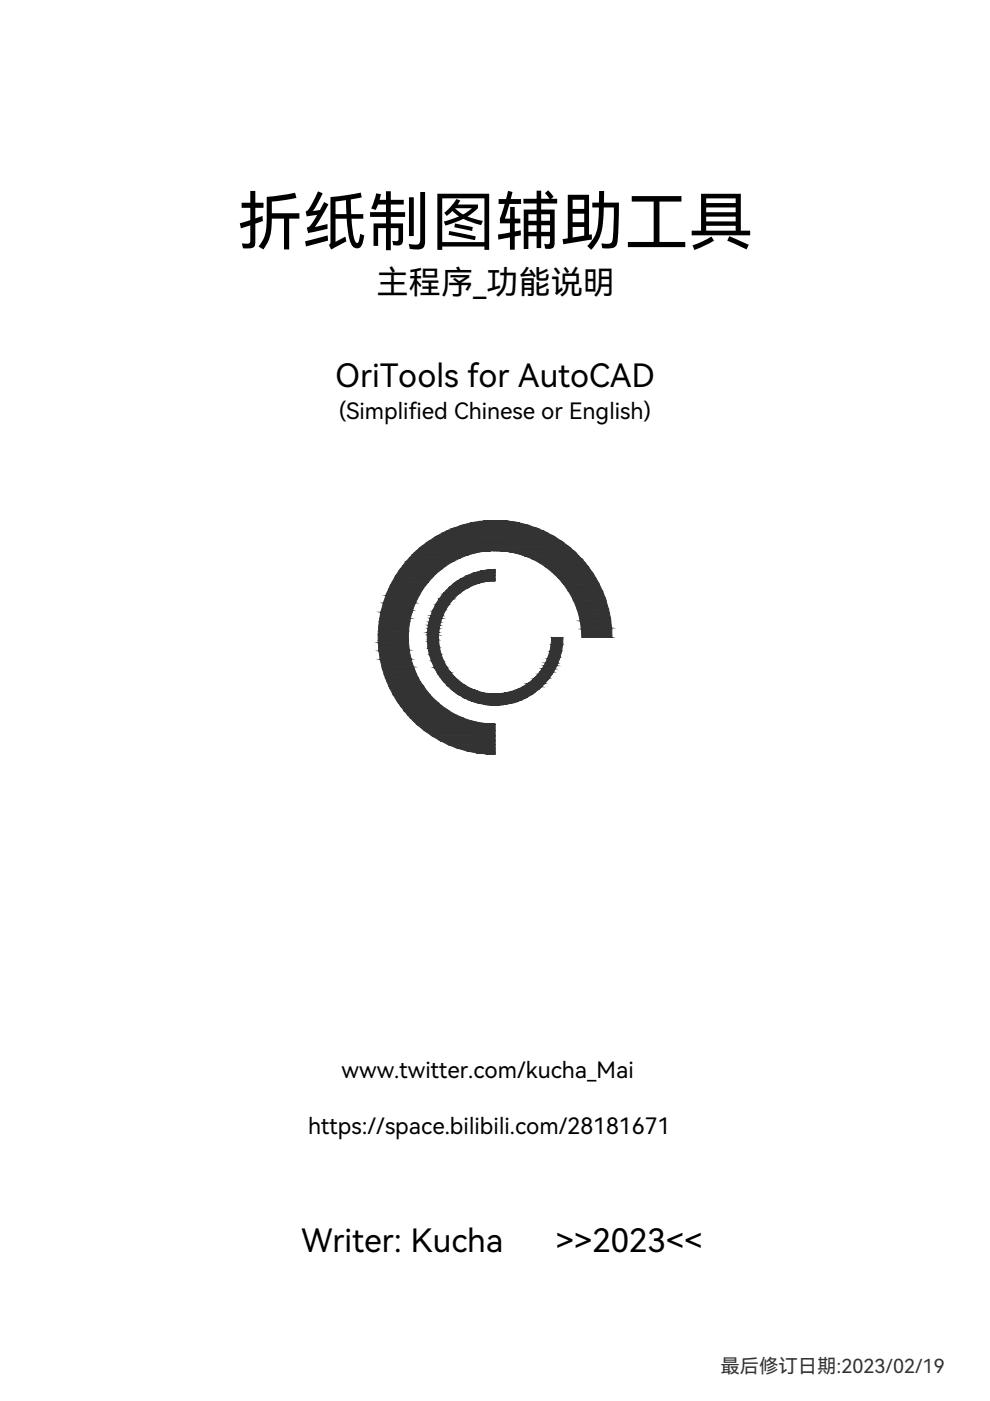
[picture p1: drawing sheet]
<svg xmlns="http://www.w3.org/2000/svg" width="210mm" height="297mm" viewBox="0 0 210 297" stroke-linecap="round" stroke-linejoin="round" font-family="sans-serif">
<defs><g id="words">
<text font-size="13.7" x="50.4" y="51.9">折纸制图辅助工具</text>
<g font-size="6.8">
<text x="79.8" y="62.3">主程序_功能说明</text>
<text x="71.2" y="82.1">OriTools for AutoCAD</text>
<text x="63.9" y="265.4">Writer: Kucha</text>
<text x="117.8" y="265.4">&gt;&gt;2023&lt;&lt;</text>
</g>
<g font-size="4.8">
<text x="71.8" y="88.8">(Simplified Chinese or English)</text>
<text x="72.4" y="228.6">www.twitter.com/kucha_Mai</text>
<text x="65.3" y="240.4">https://space.bilibili.com/28181671</text>
</g>
<text font-size="4.1" fill="#333" x="152.8" y="291.2">最后修订日期:2023/02/19</text>
</g></defs>
<!-- layer: D-11-Border -->
<g fill="#333" stroke="#333" stroke-width=".21">
<path d="M103.6 110.4h2.4z"/>
<path d="M103.4 120.8l1.6-.1z"/>
<path d="M106.9 147h6.3z"/>
<path d="M102.9 149.4h3.9l-.8 .1z"/>
<path d="M101 159.6h4v.2z"/>
<path d="M103.6 110.4l4.1 .1zM102.5 110.5h5.2z"/>
<path d="M102.5 110.5l5.7 .1zM101.6 110.6h6.6z"/>
<path d="M101.6 110.6l8 .2-1.4-.2zM100.4 110.8l1.2-.2 8 .2z"/>
<path d="M100.4 110.8l9.8 .1-.6-.1zM99.7 110.9l.7-.1 9.8 .1z"/>
<path d="M99.7 110.9l11.9 .3-1.4-.3zM98.4 111.2l1.3-.3 11.9 .3z"/>
<path d="M98.4 111.2l13.8 .2-.6-.2zM97.7 111.4l.7-.2 13.8 .2z"/>
<path d="M97.7 111.4l15.8 .5-1.3-.5zM96.5 111.9l1.2-.5 15.8 .5z"/>
<path d="M96.5 111.9l17.6 .2-.6-.2zM95.8 112.1l.7-.2 17.6 .2z"/>
<path d="M95.8 112.1l19.6 .5-1.3-.5zM94.6 112.6l1.2-.5 19.6 .5z"/>
<path d="M94.6 112.6l21.4 .3-.6-.3zM93.9 112.9l.7-.3 21.4 .3z"/>
<path d="M93.9 112.9l23.3 .7-1.2-.7zM92.8 113.6l1.1-.7 23.3 .7z"/>
<path d="M92.8 113.6l24.9 .3-.5-.3zM92.2 113.9l.6-.3 24.9 .3z"/>
<path d="M92.2 113.9l26.7 .7-1.2-.7zM91.1 114.6l1.1-.7 26.7 .7z"/>
<path d="M91.1 114.6l28.3 .4-.5-.4zM90.5 115l.6-.4 28.3 .4z"/>
<path d="M90.5 115l30 .8-1.1-.8zM89.5 115.8l1-.8 30 .8z"/>
<path d="M89.5 115.8l31.5 .4-.5-.4zM88.9 116.2l.6-.4 31.5 .4z"/>
<path d="M88.9 116.2l32.7 .5-.6-.5zM88.3 116.7l.6-.5 32.7 .5z"/>
<path d="M104.4 116.7l17.2 .1zM104.4 116.7l17.2 .1z"/>
<path d="M88.3 116.7h16.1zM88.3 116.7l15.8 .1z"/>
<path d="M88.3 116.8h15.8zM88.2 116.9h14.5z"/>
<path d="M106.1 116.8l15.7 .2-.2-.2zM106.1 116.8l15.7 .2h-14z"/>
<path d="M107.8 117l14.2 .1-.2-.1zM107.8 117l14.2 .1h-13.3z"/>
<path d="M88.2 116.9l12.8 .3 1.7-.3zM87.9 117.2l.3-.3 12.8 .3z"/>
<path d="M108.7 117.1l13.5 .2-.2-.2zM108.7 117.1l13.5 .2h-12.6z"/>
<path d="M87.9 117.2l11.5 .4 1.6-.4zM87.4 117.6l.5-.4 11.5 .4z"/>
<path d="M87.4 117.6h12zM87.4 117.6h11.9z"/>
<path d="M109.6 117.3l13.1 .5-.5-.5zM109.6 117.3l13.1 .5h-11.5z"/>
<path d="M87.4 117.6l10.3 .7 1.6-.7zM87.4 117.6l10.3 .7h-10.9z"/>
<path d="M111.2 117.8l12.1 .7-.6-.7zM111.2 117.8l12.1 .7h-10.5z"/>
<path d="M112.8 118.5l10.6 .1zM112.8 118.5l10.6 .1z"/>
<path d="M86.8 118.3l9.3 .7 1.6-.7zM86.8 118.3l9.3 .7h-10z"/>
<path d="M86.1 119h10zM86.1 119.1h9.9z"/>
<path d="M112.9 118.6l11.1 .7-.6-.7zM112.9 118.6l11.1 .7h-9.7z"/>
<path d="M86.1 119.1l8.5 .8 1.4-.8zM86.1 119.1l8.5 .8h-9.2z"/>
<path d="M114.3 119.3l10.4 .8-.7-.8zM114.3 119.3l10.4 .8h-9.1z"/>
<path d="M115.6 120.1l9.2 .2-.1-.2zM115.6 120.1l9.2 .2h-9z"/>
<path d="M85.4 119.9l8.2 .8 1-.8zM85.4 119.9l8.2 .8h-8.8z"/>
<path d="M84.8 120.7l8.4 .3 .4-.3zM84.8 120.7l8.4 .3h-8.6z"/>
<path d="M103.4 120.8l1.6 .3v-.3zM101.9 121.1l1.5-.3 1.6 .3z"/>
<path d="M115.8 120.3l9.8 1.1-.8-1.1zM115.8 120.3l9.8 1.1h-8.5z"/>
<path d="M101.9 121.1l3.1 .4v-.4zM100.4 121.5l1.5-.4 3.1 .4z"/>
<path d="M117.1 121.4l8.8 .4-.3-.4zM117.1 121.4l8.8 .4h-8.3z"/>
<path d="M100.4 121.5l4.6 .5v-.5zM99 122l1.4-.5 4.6 .5z"/>
<path d="M84.6 121l7.3 1.1 1.3-1.1zM84.6 121l7.3 1.1h-8z"/>
<path d="M83.9 122.1l7.8 .3 .2-.3zM83.9 122.1l7.8 .3h-8z"/>
<path d="M117.6 121.8l8.7 .7-.4-.7zM117.6 121.8l8.7 .7h-7.9z"/>
<path d="M99 122l6 .8v-.8zM97.6 122.8l1.4-.8 6 .8z"/>
<path d="M97.6 122.8l7.4 .3v-.3zM97 123.1l.6-.3 7.4 .3z"/>
<path d="M97 123.1h8zM96.9 123.2h6.6z"/>
<path d="M83.7 122.4l7.1 1 .9-1zM83.7 122.4l7.1 1h-7.7z"/>
<path d="M96.9 123.2l5.3 .3 1.3-.3zM96.6 123.5l.3-.3 5.3 .3z"/>
<path d="M118.4 122.5l8.5 1-.6-1zM118.4 122.5l8.5 1h-7.7z"/>
<path d="M96.6 123.5l5.1 .1 .5-.1zM96.4 123.6l.2-.1 5.1 .1z"/>
<path d="M119.2 123.5l7.8 .4-.1-.4zM119.2 123.5l7.8 .4h-7.5z"/>
<path d="M96.4 123.6l4.4 .3 .9-.3zM96 123.9l.4-.3 4.4 .3z"/>
<path d="M83.1 123.4l7.2 .7 .5-.7zM83.1 123.4l7.2 .7h-7.5z"/>
<path d="M96 123.9l3.5 .5 1.3-.5zM95.3 124.4l.7-.5 3.5 .5z"/>
<path d="M95.3 124.4l4 .2 .2-.2zM95.3 124.4l4 .2h-4.1z"/>
<path d="M82.8 124.1l6.9 .7 .6-.7zM82.8 124.1l6.9 .7h-7.2z"/>
<path d="M95.2 124.6l3.1 .6 1-.6zM95.2 124.6l3.1 .6h-3.7z"/>
<path d="M119.5 123.9l8.2 1.4-.7-1.4zM119.5 123.9l8.2 1.4h-7.2z"/>
<path d="M120.5 125.3h7.3zM120.5 125.3h7.3z"/>
<path d="M94.6 125.2l3 .5 .7-.5zM94.6 125.2l3 .5h-3.5z"/>
<path d="M82.5 124.8l6.5 1.2 .7-1.2zM82.5 124.8l6.5 1.2h-7.1z"/>
<path d="M94.1 125.7l3.1 .3 .4-.3zM94.1 125.7l3.1 .3h-3.3z"/>
<path d="M81.9 126l7 .3 .1-.3zM81.9 126l7 .3h-7.1z"/>
<path d="M120.5 125.3l7.8 1.5-.5-1.5zM120.5 125.3l7.8 1.5h-6.9z"/>
<path d="M93.9 126l2.3 .9 1-.9zM93.9 126l2.3 .9h-3.1z"/>
<path d="M93.1 126.9h3.1zM93.1 126.9l3 .1z"/>
<path d="M121.4 126.8l7.1 .4-.2-.4zM121.4 126.8l7.1 .4h-7z"/>
<path d="M81.8 126.3l6.3 1.5 .8-1.5zM81.8 126.3l6.3 1.5h-6.8z"/>
<path d="M81.3 127.8h6.8zM81.3 127.8l6.8 .1z"/>
<path d="M93.1 127l2.1 1.1 .9-1.1zM93.1 127l2.1 1.1h-2.8z"/>
<path d="M92.4 128.1l2.8 .2v-.2zM92.4 128.1l2.8 .2h-2.9z"/>
<path d="M121.5 127.2l7.3 1.2-.3-1.2zM121.5 127.2l7.3 1.2h-6.7z"/>
<path d="M122.1 128.4l6.9 .7-.2-.7zM122.1 128.4l6.9 .7h-6.7z"/>
<path d="M92.3 128.3l2.2 1 .7-1zM92.3 128.3l2.2 1h-2.7z"/>
<path d="M81.3 127.9l6.2 1.5 .6-1.5zM81.3 127.9l6.2 1.5h-6.6z"/>
<path d="M91.8 129.3l2.5 .3 .2-.3zM91.8 129.3l2.5 .3h-2.6z"/>
<path d="M80.9 129.4l6.5 .4 .1-.4zM80.9 129.4l6.5 .4h-6.7z"/>
<path d="M122.3 129.1l6.9 .9-.2-.9zM122.3 129.1l6.9 .9h-6.6z"/>
<path d="M91.7 129.6l2.2 .9 .4-.9zM91.7 129.6l2.2 .9h-2.5z"/>
<path d="M91.4 130.5l2.3 .6 .2-.6zM91.4 130.5l2.3 .6h-2.6z"/>
<path d="M80.7 129.8l6.3 1.3 .4-1.3zM80.7 129.8l6.3 1.3h-6.5z"/>
<path d="M122.6 130l6.9 1.1-.3-1.1zM122.6 130l6.9 1.1h-6.6z"/>
<path d="M122.9 131.1l6.6 .6v-.6zM122.9 131.1l6.6 .6h-6.5z"/>
<path d="M80.5 131.1l6.4 .7 .1-.7zM80.5 131.1l6.4 .7h-6.5z"/>
<path d="M91.1 131.1l2.3 .8 .3-.8zM91.1 131.1l2.3 .8h-2.4z"/>
<path d="M91 131.9l2.3 .7 .1-.7zM91 131.9l2.3 .7h-2.5z"/>
<path d="M80.4 131.8l6.3 1 .2-1zM80.4 131.8l6.3 1h-6.4z"/>
<path d="M123 131.7l6.7 1.4-.2-1.4zM123 131.7l6.7 1.4h-6.5z"/>
<path d="M90.8 132.6l2.3 .7 .2-.7zM90.8 132.6l2.3 .7h-2.4z"/>
<path d="M123.2 133.1l6.5 .3v-.3zM123.2 133.1l6.5 .3h-6.4z"/>
<path d="M80.3 132.8l6.4 1v-1zM80.3 132.8l6.4 1h-6.5z"/>
<path d="M90.7 133.3l2.3 .8 .1-.8zM90.7 133.3l2.3 .8h-2.4z"/>
<path d="M80.2 133.8l6.4 .8 .1-.8zM80.2 133.8l6.4 .8h-6.4z"/>
<path d="M90.6 134.1l2.4 .5v-.5zM90.6 134.1l2.4 .5h-2.4z"/>
<path d="M123.3 133.4l6.5 1.8-.1-1.8zM123.3 133.4l6.5 1.8h-6.4z"/>
<path d="M90.6 134.6l2.4 1.1v-1.1zM90.6 134.6l2.4 1.1h-2.4z"/>
<path d="M80.2 134.6l6.4 1.2v-1.2zM80.2 134.6l6.4 1.2h-6.4z"/>
<path d="M90.6 135.7l2.4 .4v-.4zM90.6 135.7l2.4 .4h-2.4z"/>
<path d="M80.2 135.8l6.4 .5v-.5zM80.2 135.8l6.4 .5h-6.4z"/>
<path d="M117 135.2l2.3 1.4 .1-1.4zM117 135.2l2.3 1.4h-2.4z"/>
<path d="M116.9 136.6l2.4 .1v-.1zM116.9 136.6l2.4 .1h-2.5z"/>
<path d="M90.6 136.1l2.6 1.1-.2-1.1zM90.6 136.1l2.6 1.1h-2.5z"/>
<path d="M90.7 137.2l2.5 .3v-.3zM90.7 137.2l2.5 .3h-2.4z"/>
<path d="M80.2 136.3l6.6 1.5-.2-1.5zM80.2 136.3l6.6 1.5h-6.5z"/>
<path d="M116.8 136.7l2.3 1.3 .2-1.3zM116.8 136.7l2.3 1.3h-2.5z"/>
<path d="M80.3 137.8l6.5 .2v-.2zM80.3 137.8l6.5 .2h-6.5z"/>
<path d="M116.6 138l2.4 .2 .1-.2zM116.6 138l2.4 .2h-2.5z"/>
<path d="M90.8 137.5l2.7 1.2-.3-1.2zM90.8 137.5l2.7 1.2h-2.5z"/>
<path d="M91 138.7l2.6 .1-.1-.1zM91 138.7l2.6 .1h-2.5z"/>
<path d="M116.5 138.2l2.2 1.1 .3-1.1zM116.5 138.2l2.2 1.1h-2.5z"/>
<path d="M116.2 139.3l2.4 .4 .1-.4zM116.2 139.3l2.4 .4h-2.6z"/>
<path d="M80.3 138l6.9 1.7-.4-1.7zM80.3 138l6.9 1.7h-6.6z"/>
<path d="M80.6 139.7l6.6 .1zM80.6 139.7l6.6 .1z"/>
<path d="M91.1 138.8l3 1.4-.5-1.4zM91.1 138.8l3 1.4h-2.6zM91.5 140.2h2.6zM91.5 140.2h2.6z"/>
<path d="M116 139.7l2.3 .9 .3-.9zM116 139.7l2.3 .9h-2.6z"/>
<path d="M115.7 140.6l2.4 .5 .2-.5zM115.7 140.6l2.4 .5h-2.7z"/>
<path d="M80.6 139.8l7.1 1.6-.5-1.6zM80.6 139.8l7.1 1.6h-6.7z"/>
<path d="M91.5 140.2l3.2 1.2-.6-1.2zM91.5 140.2l3.2 1.2h-2.7z"/>
<path d="M92 141.4l2.9 .2-.2-.2zM92 141.4l2.9 .2h-2.8z"/>
<path d="M81 141.4l6.8 .4-.1-.4zM81 141.4l6.8 .4h-6.7z"/>
<path d="M115.4 141.1l2.3 .7 .4-.7zM115.4 141.1l2.3 .7h-2.8z"/>
<path d="M114.9 141.8l2.4 .7 .4-.7zM114.9 141.8l2.4 .7h-2.9z"/>
<path d="M92.1 141.6l3.4 1-.6-1zM92.1 141.6l3.4 1h-2.8z"/>
<path d="M92.7 142.6l3.1 .3-.3-.3zM92.7 142.6l3.1 .3h-3z"/>
<path d="M114.4 142.5l2.7 .4 .2-.4zM114.4 142.5l2.7 .4h-3z"/>
<path d="M81.1 141.8l7.2 1.2-.5-1.2zM81.1 141.8l7.2 1.2h-6.9z"/>
<path d="M92.8 142.9l3.7 .7-.7-.7zM92.8 142.9l3.7 .7h-3.2z"/>
<path d="M81.4 143l7.3 .7-.4-.7zM81.4 143l7.3 .7h-7z"/>
<path d="M114.1 142.9l2.4 .8 .6-.8zM114.1 142.9l2.4 .8h-3.2z"/>
<path d="M113.3 143.7l3 .3 .2-.3zM113.3 143.7l3 .3h-3.2z"/>
<path d="M93.3 143.6l3.8 .6-.6-.6zM93.3 143.6l3.8 .6h-3.3z"/>
<path d="M81.7 143.7l7.4 .8-.4-.8zM81.7 143.7l7.4 .8h-7.1z"/>
<path d="M93.8 144.2l3.7 .4-.4-.4zM93.8 144.2l3.7 .4h-3.4z"/>
<path d="M113.1 144l2.5 .9 .7-.9zM112 144.9l1.1-.9 2.5 .9z"/>
<path d="M112 144.9h3.6zM111.8 144.9h3.7z"/>
<path d="M94.1 144.6l4.5 .7-1.1-.7zM94.1 144.6l4.5 .7h-3.8z"/>
<path d="M94.8 145.3l3.9 .1zM94.8 145.3l3.9 .1z"/>
<path d="M82 144.5l7.8 1-.7-1zM82 144.5l7.8 1h-7.3z"/>
<path d="M111.8 144.9l3 .7 .7-.7zM110.8 145.6l1-.7 3 .7z"/>
<path d="M82.5 145.5l7.6 .5-.3-.5zM82.5 145.5l7.6 .5h-7.4z"/>
<path d="M110.8 145.6l3.6 .4 .4-.4zM110 146l.8-.4 3.6 .4z"/>
<path d="M94.8 145.4l5.1 .6-1.2-.6zM94.8 145.4l5.1 .6h-4.3z"/>
<path d="M110 146l4.1 .2 .3-.2zM109.6 146.2l.4-.2 4.1 .2z"/>
<path d="M95.6 146l5.2 .3-.9-.3zM95.6 146l5.2 .3h-4.9z"/>
<path d="M95.9 146.3l5.4 .2-.5-.2zM95.9 146.3l5.4 .2h-5.1z"/>
<path d="M109.6 146.2l3.9 .5 .6-.5zM108.2 146.7l1.4-.5 3.9 .5z"/>
<path d="M96.2 146.5l6.4 .4-1.3-.4zM96.2 146.5l6.4 .4h-5.9z"/>
<path d="M108.2 146.7l5 .3 .3-.3zM106.9 147l1.3-.3 5 .3zM106.8 147h6.4z"/>
<path d="M106.8 147l6.1 .1 .3-.1zM105.7 147.1l1.1-.1 6.1 .1z"/>
<path d="M96.7 146.9l7.3 .2-1.4-.2zM96.7 146.9l7.3 .2h-7z"/>
<path d="M105.7 147.1h7.2zM105.5 147.1h7.4z"/>
<path d="M97 147.1h8.5zM97 147.1h8.5z"/>
<path d="M97 147.1l15.7 .2 .2-.2zM97 147.1l15.7 .2h-15.5z"/>
<path d="M82.7 146l8.5 1.3-1.1-1.3zM82.7 146l8.5 1.3h-7.8z"/>
<path d="M83.4 147.3h7.8zM83.4 147.3h7.8z"/>
<path d="M97.2 147.3l14.6 .5 .9-.5zM97.2 147.3l14.6 .5h-13.7z"/>
<path d="M98.1 147.8l13.3 .2 .4-.2zM98.1 147.8l13.3 .2h-12.9z"/>
<path d="M98.5 148l12 .4 .9-.4zM98.5 148l12 .4h-11z"/>
<path d="M83.4 147.3l9 1.2-1.2-1.2zM83.4 147.3l9 1.2h-8.3z"/>
<path d="M99.5 148.4l10.4 .2 .6-.2zM99.5 148.4l10.4 .2h-10z"/>
<path d="M99.9 148.6l9.1 .4 .9-.4zM99.9 148.6l9.1 .4h-8z"/>
<path d="M84.1 148.5l8.9 .5-.6-.5zM84.1 148.5l8.9 .5h-8.5z"/>
<path d="M101 149l7.5 .1 .5-.1zM101 149l7.5 .1h-7.1z"/>
<path d="M101.4 149.1l6.1 .2 1-.2zM101.4 149.1l6.1 .2h-5z"/>
<path d="M102.5 149.3h5zM102.5 149.3l4.3 .1z"/>
<path d="M102.9 149.4l3.1 .1zM104.1 149.5h1.9z"/>
<path d="M84.5 149l9.2 .7-.7-.7zM84.5 149l9.2 .7h-8.8z"/>
<path d="M84.9 149.7l10.2 1-1.4-1zM84.9 149.7l10.2 1h-9.5z"/>
<path d="M85.6 150.7h9.5zM85.6 150.7h9.5z"/>
<path d="M85.6 150.7l11 .8-1.5-.8zM85.6 150.7l11 .8h-10.2z"/>
<path d="M86.4 151.5l11.7 .7-1.5-.7zM86.4 151.5l11.7 .7h-11.1z"/>
<path d="M87 152.2l11.2 .1zM87 152.2l11.2 .1z"/>
<path d="M87 152.3l12.8 .5-1.6-.5zM87 152.3l12.8 .5h-12.2z"/>
<path d="M87.6 152.8l13.9 .4-1.7-.4zM87.6 152.8l13.9 .4h-13.5z"/>
<path d="M88 153.2l15.3 .2-1.8-.2zM88 153.2l15.3 .2h-15z"/>
<path d="M88.3 153.4l16.7 .1zM88.3 153.4l16.7 .1z"/>
<path d="M88.3 153.5l16.7 .1zM88.3 153.5l16.7 .1z"/>
<path d="M88.4 153.6l16.6 1.3v-1.3zM88.4 153.6l16.6 1.3h-15z"/>
<path d="M90 154.9l15 1.1v-1.1zM90 154.9l15 1.1h-13.4z"/>
<path d="M91.6 156l13.4 1v-1zM91.6 156l13.4 1h-11.7z"/>
<path d="M93.3 157l11.7 .9v-.9zM93.3 157l11.7 .9h-9.8z"/>
<path d="M95.2 157.9l9.8 .8v-.8zM95.2 157.9l9.8 .8h-8z"/>
<path d="M97 158.7l8 .5v-.5zM97 158.7l8 .5h-6z"/>
<path d="M99 159.2l6 .4v-.4zM99 159.2l6 .4h-4z"/>
<path d="M101 159.6l2 .2h2zM103 159.8l2 .1z"/>
</g>
<use href="#words"/>
</svg>
